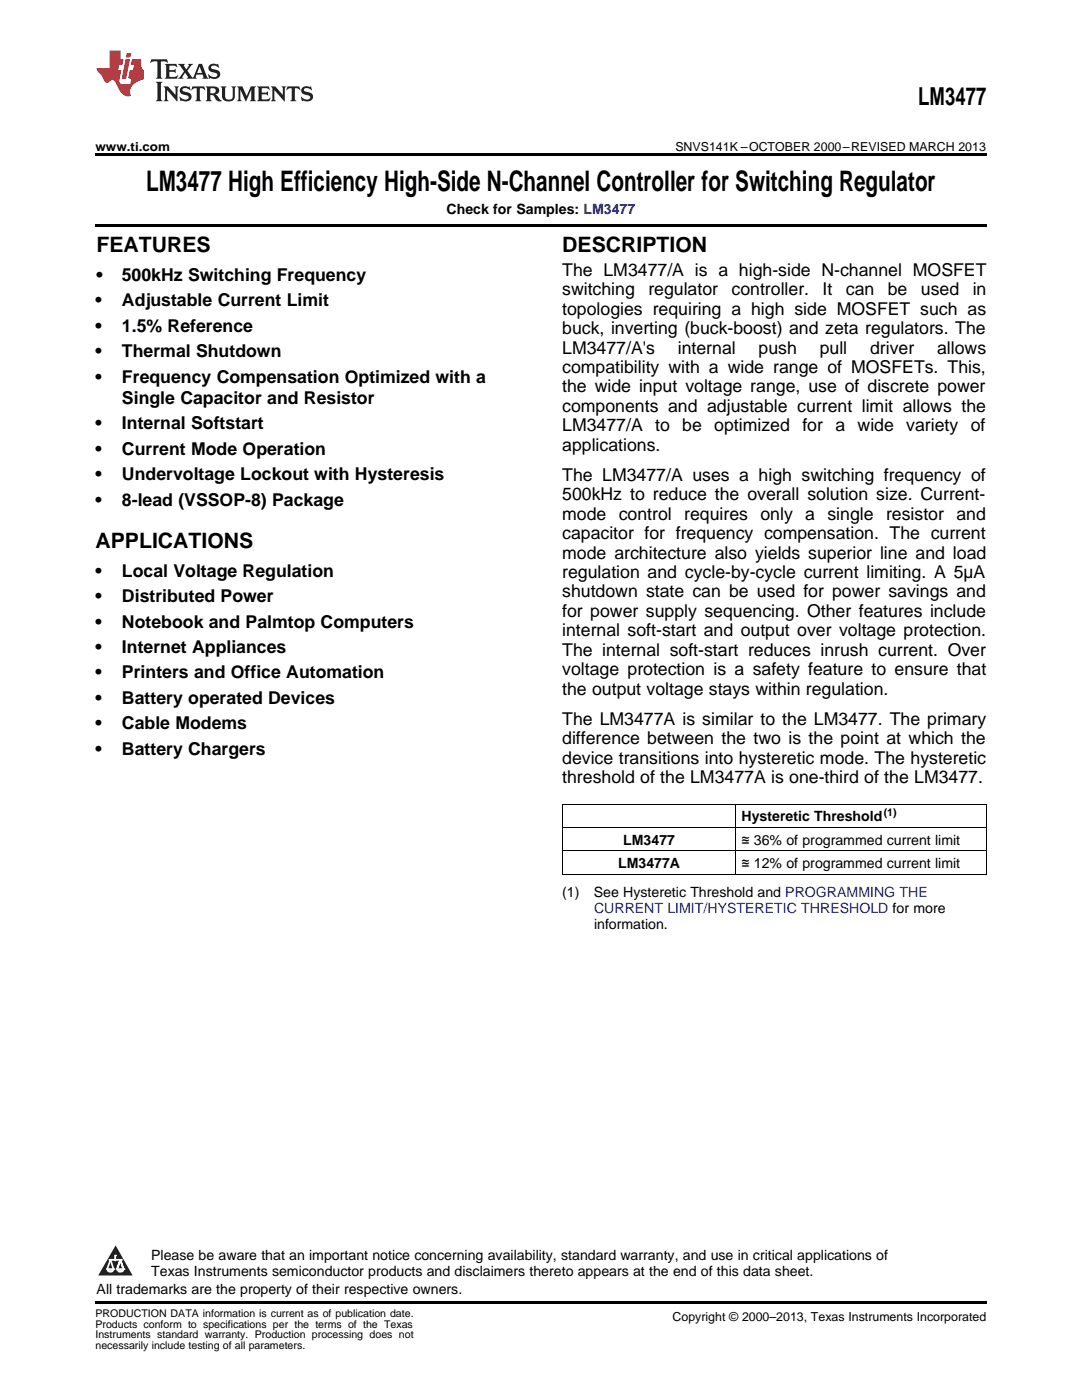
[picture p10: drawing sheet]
<svg xmlns="http://www.w3.org/2000/svg" width="216mm" height="279mm" viewBox="0 0 216 279" stroke-linecap="round" stroke-linejoin="round" font-family="sans-serif">
<defs><g id="words">
<text font-size="5.6" x="29.1" y="38.1">LM3477 High Efficiency High-Side N-Channel Controller for Switching Regulator</text>
<text font-size="4.9" x="183.2" y="21">LM3477</text>
<g font-size="4.2">
<text x="19.2" y="50.3">FEATURES</text>
<text x="112.2" y="50.3">DESCRIPTION</text>
<text x="19" y="109.4">APPLICATIONS</text>
</g>
<g font-size="3.5">
<text x="19.2" y="56">•</text>
<text x="24.3" y="56">500kHz Switching Frequency</text>
<text x="112.2" y="55">The LM3477/A is a high-side N-channel MOSFET</text>
<text x="112.2" y="58.9">switching</text>
<text x="129.4" y="58.9">regulator</text>
<text x="146" y="58.9">controller.</text>
<text x="164.1" y="58.9">It</text>
<text x="168.8" y="58.9">can</text>
<text x="177.2" y="58.9">be</text>
<text x="183.8" y="58.9">used</text>
<text x="194.1" y="58.9">in</text>
<text x="19" y="61.1">•</text>
<text x="24.3" y="61.1">Adjustable Current Limit</text>
<text x="112.2" y="62.8">topologies requiring a high side MOSFET such as</text>
<text x="19" y="66.2">•</text>
<text x="19" y="71.3">•</text>
<text x="24.3" y="66.2">1.5% Reference</text>
<text x="24.3" y="71.3">Thermal Shutdown</text>
<text x="112.2" y="66.7">buck, inverting (buck-boost) and zeta regulators. The</text>
<text x="112.2" y="70.6">LM3477/A's</text>
<text x="135.3" y="70.6">internal</text>
<text x="151.4" y="70.6">push</text>
<text x="163.6" y="70.6">pull</text>
<text x="173.6" y="70.6">driver</text>
<text x="187" y="70.6">allows</text>
<text x="19" y="76.3">•</text>
<text x="24.3" y="76.3">Frequency Compensation Optimized with a</text>
<text x="112.2" y="74.4">compatibility with a wide range of MOSFETs. This,</text>
<text x="24.3" y="80.6">Single Capacitor and Resistor</text>
<text x="112.2" y="78.3">the wide input voltage range, use of discrete power</text>
<text x="112.2" y="82.2">components and adjustable current limit allows the</text>
<text x="19" y="85.7">•</text>
<text x="24.3" y="85.7">Internal Softstart</text>
<text x="112.2" y="86.1">LM3477/A to be optimized</text>
<text x="112.2" y="90">applications.</text>
<text x="160.1" y="86.1">for</text>
<text x="166.7" y="86.1">a</text>
<text x="171.1" y="86.1">wide</text>
<text x="180.8" y="86.1">variety</text>
<text x="193.7" y="86.1">of</text>
<text x="19" y="90.7">•</text>
<text x="19" y="95.8">•</text>
<text x="24.3" y="90.7">Current Mode Operation</text>
<text x="24.3" y="95.8">Undervoltage Lockout with Hysteresis</text>
<text x="112.2" y="96">The LM3477/A uses a high switching frequency of</text>
<text x="19" y="100.9">•</text>
<text x="24.3" y="100.9">8-lead (VSSOP-8) Package</text>
<text x="112.2" y="99.8">500kHz to reduce the overall solution size. Current-</text>
<text x="112.2" y="103.7">mode</text>
<text x="112.2" y="107.6">capacitor for frequency compensation. The current</text>
<text x="123.5" y="103.7">control requires</text>
<text x="151.7" y="103.7">only a</text>
<text x="165.1" y="103.7">single resistor and</text>
<text x="112.2" y="111.5">mode architecture also yields superior line and load</text>
<text x="19" y="115.1">•</text>
<text x="24.3" y="115.1">Local Voltage Regulation</text>
<text x="112.2" y="115.4">regulation and cycle-by-cycle current limiting. A 5µA</text>
<text x="112.2" y="119.2">shutdown state can be used for power savings and</text>
<text x="19" y="120.2">•</text>
<text x="19" y="125.2">•</text>
<text x="24.3" y="120.2">Distributed Power</text>
<text x="24.3" y="125.2">Notebook and Palmtop Computers</text>
<text x="112.2" y="123.1">for power supply sequencing. Other features include</text>
<text x="19" y="130.3">•</text>
<text x="24.3" y="130.3">Internet Appliances</text>
<text x="112.2" y="127">internal soft-start and output over voltage protection.</text>
<text x="112.2" y="130.9">The internal soft-start reduces inrush current. Over</text>
<text x="19" y="135.4">•</text>
<text x="24.3" y="135.4">Printers and Office Automation</text>
<text x="112.2" y="134.8">voltage protection is a safety feature to ensure that</text>
<text x="19" y="140.5">•</text>
<text x="24.3" y="140.5">Battery operated Devices</text>
<text x="112.2" y="138.6">the output voltage stays within regulation.</text>
<text x="19" y="145.6">•</text>
<text x="24.3" y="145.6">Cable Modems</text>
<text x="112.2" y="144.6">The LM3477A is similar to the LM3477. The primary</text>
<text x="112.2" y="148.5">difference between the two is the point at which the</text>
<text x="19" y="150.6">•</text>
<text x="24.3" y="150.6">Battery Chargers</text>
<text x="112.2" y="152.4">device transitions into hysteretic mode. The hysteretic</text>
<text x="112.2" y="156.3">threshold of the LM3477A is one-third of the LM3477.</text>
</g>
<g font-size="2.8">
<text x="89.1" y="42.7">Check for Samples: LM3477</text>
<text x="148" y="163.9">Hysteretic Threshold</text>
<text x="123.3" y="173.2">LM3477A</text>
<text x="124.4" y="168.6">LM3477</text>
<text x="148" y="168.6">≊ 36% of programmed current limit</text>
<text x="148" y="173.2">≊ 12% of programmed current limit</text>
<text x="112.2" y="179.1">(1)</text>
<text x="118.5" y="179.1">See Hysteretic Threshold and PROGRAMMING THE</text>
<text x="118.5" y="185.4">information.</text>
<text x="30.2" y="251.5">Please be aware that an important notice concerning availability, standard warranty, and use in critical applications of</text>
<text x="30.2" y="254.7">Texas Instruments semiconductor products and disclaimers thereto appears at the end of this data sheet.</text>
<text x="19.3" y="258.2">All trademarks are the property of their respective owners.</text>
</g>
<text font-size="2.8" fill="#00f" x="118.5" y="182.2">CURRENT LIMIT/HYSTERETIC THRESHOLD for more</text>
<g font-size="2.5">
<text x="19" y="30.1">www.ti.com</text>
<text x="134.8" y="30.1">SNVS141K –OCTOBER 2000–REVISED MARCH 2013</text>
<text x="134.2" y="263.6">Copyright © 2000–2013, Texas Instruments Incorporated</text>
</g>
<g font-size="2.1">
<text x="176.3" y="162.8">(1)</text>
<text x="19" y="262.9">PRODUCTION DATA information is current as of publication date.</text>
<text x="19" y="265">Products conform to specifications per the terms of the Texas</text>
<text x="19" y="267.1">Instruments standard warranty. Production processing does not</text>
<text x="19" y="269.2">necessarily include testing of all parameters.</text>
</g>
<g font-size=".4" fill="#fff">
<text x="19" y="50.2">1</text>
<text x="19" y="258.2">2</text>
</g>
</g></defs>
<path d="M19 259.7h177.8v.5h-177.8z" fill="#000"/>
<path d="M23.1 248.5l3.4 6.1h-6.9z" fill="#231f20"/>
<path d="M21.4 253.3h1.2l-.3 .5h-.3a.55 .55 0 0 1-.6-.5z" fill-rule="evenodd" fill="#fff"/>
<path d="M21.4 253.3h1.2l-.3 .5h-.3a.55 .55 0 0 1-.6-.5z" fill="none" stroke="#231f20" stroke-width=".34"/>
<path d="M21.4 253.3l1.2 .1-.3 .4h-.5z" fill="none" stroke="#fff" stroke-width=".34"/>
<path d="M23 251.5h.1" fill="none" stroke="#fff" stroke-width=".34"/>
<path d="M23 250.6v.9z" fill="#fff"/>
<path d="M23 250.6v.9z" fill="none" stroke="#fff" stroke-width=".34"/>
<circle cx="23" cy="250.6" r=".17" fill="#fff"/>
<path d="M21.9 251.4h.1" fill="none" stroke="#fff" stroke-width=".34"/>
<path d="M21.9 251.4h2.3z" fill="#fff"/>
<path d="M21.9 251.4h2.3z" fill="none" stroke="#fff" stroke-width=".34"/>
<circle cx="24.2" cy="251.4" r=".17" fill="#fff"/>
<path d="M23.3 253.3h.1" fill="none" stroke="#fff" stroke-width=".34"/>
<path d="M24 251.4l-.7 1.9z" fill="#fff"/>
<path d="M24 251.4l-.7 1.9z" fill="none" stroke="#fff" stroke-width=".34"/>
<path d="M24 251.4l.7 1.9z" fill="#fff"/>
<path d="M24 251.4l.7 1.9z" fill="none" stroke="#fff" stroke-width=".34"/>
<path d="M24.6 253.3h.1" fill="none" stroke="#fff" stroke-width=".34"/>
<circle cx="21.4" cy="253.3" r=".17" fill="#fff"/>
<path d="M22.1 251.4l-.7 1.9z" fill="#fff"/>
<path d="M22.1 251.4l-.7 1.9z" fill="none" stroke="#fff" stroke-width=".34"/>
<path d="M22.1 251.4l.5 1.9z" fill="#fff"/>
<path d="M22.1 251.4l.5 1.9z" fill="none" stroke="#fff" stroke-width=".34"/>
<circle cx="22.6" cy="253.3" r=".17" fill="#fff"/>
<path d="M23.4 253.3h1.3a.65 .65 0 0 1-.7 .5 .65 .65 0 0 1-.6-.5z" fill-rule="evenodd" fill="#fff"/>
<path d="M23.4 253.3h1.3a.65 .65 0 0 1-.7 .5 .65 .65 0 0 1-.6-.5z" fill="none" stroke="#231f20" stroke-width=".34"/>
<path d="M23.4 253.3h1.3l-.4 .5h-.6z" fill="none" stroke="#fff" stroke-width=".34"/>
<path d="M23.3 253.3h.1" fill="none" stroke="#fff" stroke-width=".34"/>
<circle cx="24.7" cy="253.3" r=".17" fill="#fff"/>
<path d="M112.2 174.4h84.6M112.2 169.8h84.6M112.2 165.1h84.6M112.2 160.5h84.6M112.2 160.5v14M146.8 160.5v14M196.8 160.5v14" fill="none" stroke="#000" stroke-width=".2"/>
<path d="M19 30.6h177.8v.5h-177.8zM19 44.7h177.8v.5h-177.8z" fill="#000"/>
<path d="M30.2 11.8l-.2 .8a1.31 1.31 0 0 1 1.4-.3v2.9l-.3 .5h1.3l-.3-.5v-2.7l.3-.3a1.09 1.09 0 0 1 1.1 .4l-.2-.8zM32.9 12.8l.3 .4v2l-.3 .5h2.4l.2-.7a1.48 1.48 0 0 1-1.7 .3v-1l1 .1 .2 .2v-.9l-.2 .3h-1v-.7l.2-.2a1.73 1.73 0 0 1 1.4 .3l-.2-.6zM35.5 12.8l1.2 1.4-.7 1-.5 .5h1.1l-.2-.3 .5-.9 .6 .9-.2 .3h2l-.3-.3 .2-.5h1.2l.2 .5-.2 .3h1.2l-.3-.4-1-2.5h-.6l-1.3 2.7-1-1.4 1.1-1.3h-1l.2 .2-.5 .9-.5-.9 .2-.2zM39.8 13.3l.5 1.3h-1zM41.9 12.9a.83 .83 0 0 0-.3 1 .83 .83 0 0 0 .8 .5l.8 .2 .2 .3a1 1 0 0 1-1 .5 1 1 0 0 1-.8-.6l.1 .9 .2-.1a1.65 1.65 0 0 0 2-.5 .89 .89 0 0 0-.8-1.2l-.8-.2-.2-.3a.91 .91 0 0 1 1.6 .2l-.2-.8h-.4a1.34 1.34 0 0 0-1.2 .1zM31.1 16.3l.3 .5v2.9l-.3 .5h1.3l-.3-.5v-2.9l.3-.5zM32.7 17.2l.2 .5v2l-.2 .5h.9l-.3-.5 .1-1.7 2 2.2v-2.5l.3-.5h-.9l.2 .3v1.4l-1.5-1.7zM36.2 17.4a.83 .83 0 0 0-.3 .9 .83 .83 0 0 0 .8 .6l.8 .2 .2 .3a1 1 0 0 1-1 .5 1 1 0 0 1-.8-.6l.1 .9 .2-.1a1.66 1.66 0 0 0 2-.5 .89 .89 0 0 0-.9-1.2l-.7-.2-.2-.3a.91 .91 0 0 1 1.6 .2l-.2-.9-.4 .1a1.36 1.36 0 0 0-1.2 .1zM38.4 17.2l-.2 .9a.61 .61 0 0 1 1.1-.3v1.9l-.4 .5h1.3l-.3-.5v-1.9l.2-.2a.81 .81 0 0 1 .8 .5l-.1-.9zM41 17.2l.3 .5v2l-.3 .5h1.3l-.3-.3v-.9a.72 .72 0 0 1 .9 .6 .85 .85 0 0 0 1.4 .5l-.5-.3-.5-.7-.3-.3a.78 .78 0 0 0 .7-.7 .78 .78 0 0 0-.7-.8zM42 17.7l.2-.1a.6 .6 0 0 1 .7 .1 .6 .6 0 0 1 .1 .7l-.2 .2h-.8zM44 17.2l.3 .3a3.4 3.4 0 0 0 .3 2.4 1.57 1.57 0 0 0 2.2-.3l.1-2.1 .2-.3h-1l.3 .5v1.5a.76 .76 0 0 1-.7 .7 .76 .76 0 0 1-.8-.7v-1.5l.3-.5zM47.3 17.2l.3 .5v2l-.3 .5h.9l-.2-.5v-1.8l1 2.3 1.1-2.3v1.8l-.2 .5h1.2l-.3-.5v-2l.3-.5h-1.1l-.8 2-.8-2zM51.3 17.2l.3 .5v2l-.3 .5h2.4l.2-.7a1.49 1.49 0 0 1-1.6 .3l-.1-1h1l.3 .3v-.9l-.3 .3h-1v-.7l.3-.2a1.73 1.73 0 0 1 1.4 .3l-.3-.7zM54.1 17.2l.3 .5v2l-.3 .5h1l-.4-.5 .1-1.7 2 2.2v-2.5l.3-.5h-.9l.2 .3v1.4l-1.5-1.7zM57.4 17.2l-.2 .9a.8 .8 0 0 1 1-.5v2.1l-.3 .5h1.3l-.4-.5v-1.9l.2-.2a.81 .81 0 0 1 .9 .5l-.2-.9zM60.4 17.4a.83 .83 0 0 0-.3 .9 .83 .83 0 0 0 .8 .6l.8 .2 .2 .3a1 1 0 0 1-1 .5 1 1 0 0 1-.8-.6l.2 .9 .1-.1a1.66 1.66 0 0 0 2-.5 .89 .89 0 0 0-.8-1.2l-.8-.2-.2-.3a.91 .91 0 0 1 1.6 .2l-.2-.9-.3 .1a1.35 1.35 0 0 0-1.3 .1z" fill="#231f20"/>
<path d="M21.9 10.1v3.5h-2.6a2.13 2.13 0 0 0 .9 1.4l.4 .6a.94 .94 0 0 0 1.1 .9 .75 .75 0 0 1 .6-.5 .75 .75 0 0 1 .7 .4l.5 1a2.1 2.1 0 0 0 2.6 1.7 2.2 2.2 0 0 1 1.7-3l.9-.3v-1.8a1.16 1.16 0 0 1-.5-1v-1.2h-1.9l-.2 1.2h.7l-.3 1h-.6l-.3 1.3v.3l.6 .1-.2 1.1h-.9a.93 .93 0 0 1-1.3-.8l.4-2h-.6l.2-1h.6l.3-1.2h-.6v-1.7zM25.1 11.8l-.8 3.9h.9l.7-3.9zM25.3 10.6l-.2 .9h.9l.2-.9z" fill="#ee1d23"/>
<use href="#words"/>
</svg>
